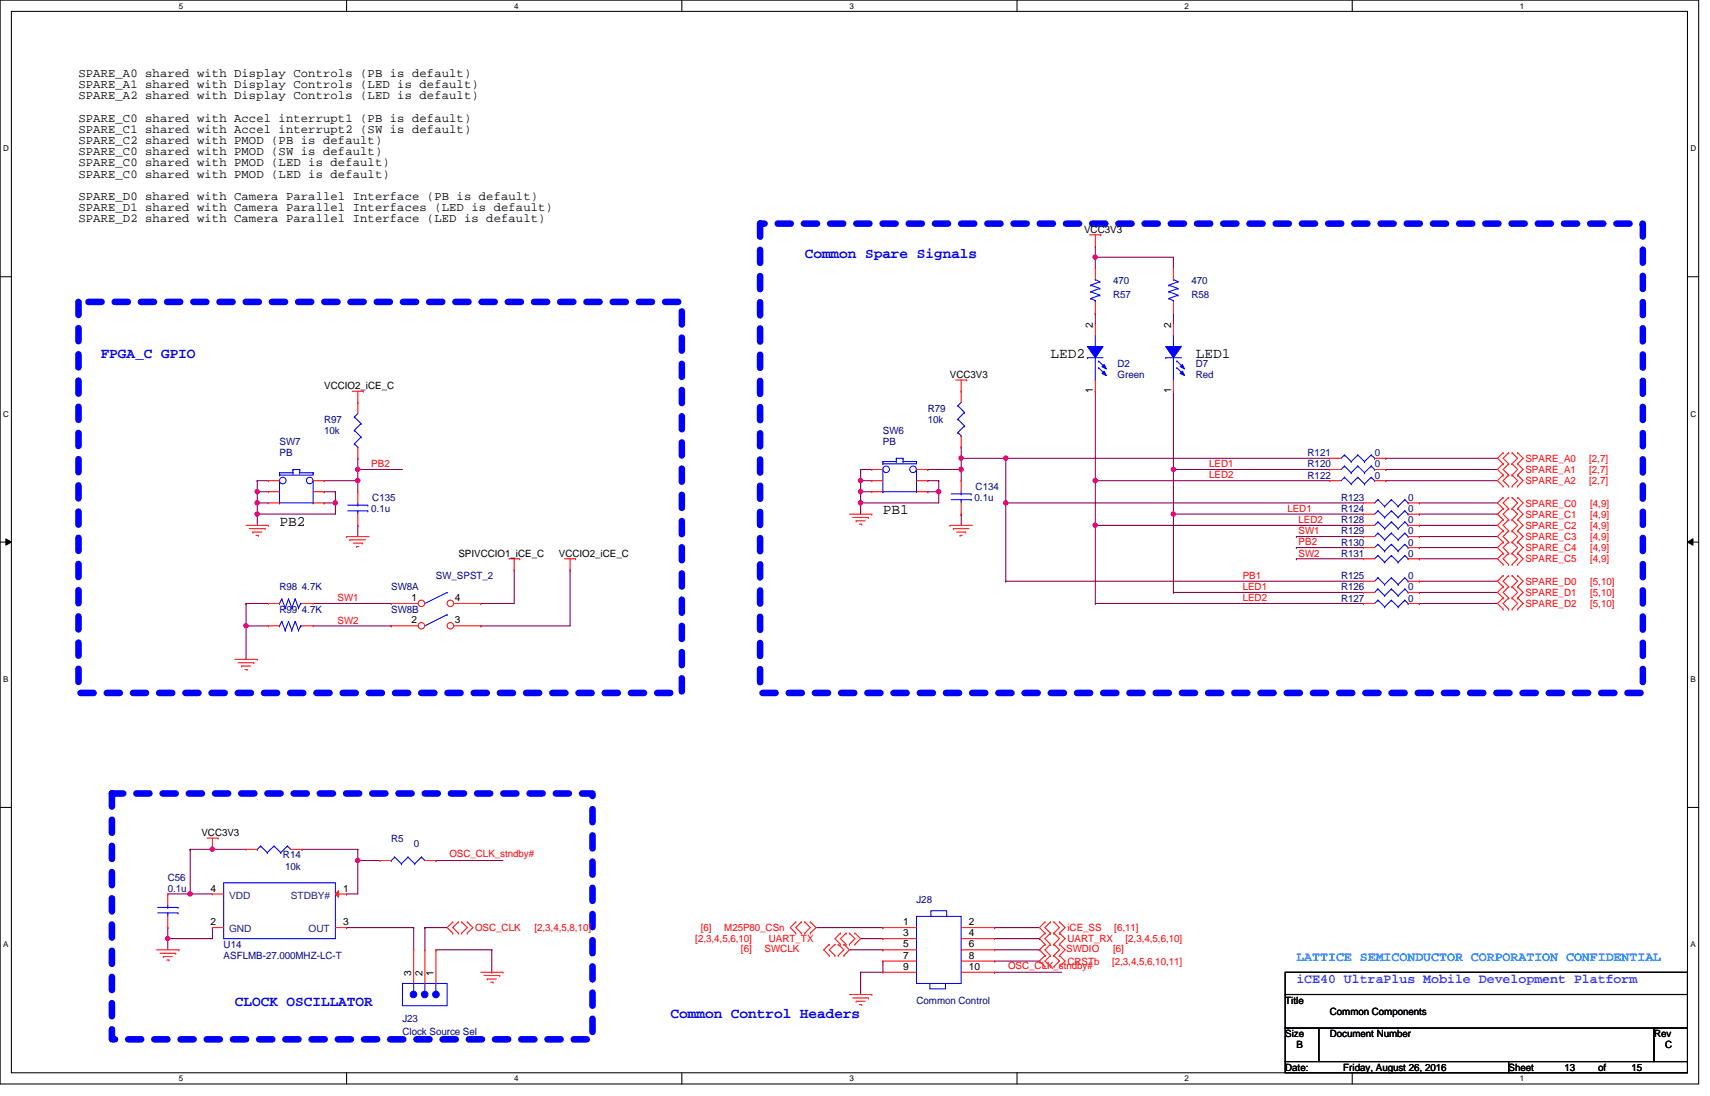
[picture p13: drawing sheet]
<svg xmlns="http://www.w3.org/2000/svg" width="420mm" height="269mm" viewBox="0 0 420 269" stroke-linecap="round" stroke-linejoin="round" font-family="sans-serif">
<defs><g id="words">
<g font-size="3.6" fill="#00f">
<text x="197.6" y="63.3">Common Spare Signals</text>
<text x="24.7" y="88">FPGA_C GPIO</text>
<text x="57.7" y="247.1">CLOCK OSCILLATOR</text>
<text x="164.6" y="249.9">Common Control Headers</text>
</g>
<g font-size="3.6">
<text x="257.9" y="87.9">LED2</text>
<text x="293.6" y="87.9">LED1</text>
<text x="68.6" y="129">PB2</text>
<text x="216.7" y="126.3">PB1</text>
</g>
<text font-size="3.3" fill="#0080ff" x="318.3" y="235.9">LATTICE SEMICONDUCTOR CORPORATION CONFIDENTIAL</text>
<text font-size="3.3" fill="#8000ff" x="318.3" y="241.4">iCE40 UltraPlus Mobile Development Platform</text>
<g font-size="3">
<text x="19.3" y="21.7">SPARE_A1 shared with Display Controls (LED is default)</text>
<text x="19.3" y="18.9">SPARE_A0 shared with Display Controls (PB is default)</text>
<text x="19.3" y="24.4">SPARE_A2 shared with Display Controls (LED is default)</text>
<text x="19.3" y="29.9">SPARE_C0 shared with Accel interrupt1 (PB is default)</text>
<text x="19.3" y="32.6">SPARE_C1 shared with Accel interrupt2 (SW is default)</text>
<text x="19.3" y="35.4">SPARE_C2 shared with PMOD (PB is default)</text>
<text x="19.3" y="38.1">SPARE_C0 shared with PMOD (SW is default)</text>
<text x="19.3" y="40.9">SPARE_C0 shared with PMOD (LED is default)</text>
<text x="19.3" y="43.6">SPARE_C0 shared with PMOD (LED is default)</text>
<text x="19.3" y="51.9">SPARE_D1 shared with Camera Parallel Interfaces (LED is default)</text>
<text x="19.3" y="49.1">SPARE_D0 shared with Camera Parallel Interface (PB is default)</text>
<text x="19.3" y="54.6">SPARE_D2 shared with Camera Parallel Interface (LED is default)</text>
</g>
<g font-size="2.5">
<text x="266.1" y="57.1">VCC3V3</text>
<text x="268.3" y="80.4" transform="rotate(-90 268.3 80.4)">2</text>
<text x="287.5" y="80.4" transform="rotate(-90 287.5 80.4)">2</text>
<text x="79.6" y="95.5">VCCIO2_iCE_C</text>
<text x="233.2" y="92.8">VCC3V3</text>
<text x="268.3" y="96.6" transform="rotate(-90 268.3 96.6)">1</text>
<text x="287.5" y="96.6" transform="rotate(-90 287.5 96.6)">1</text>
<text x="112.5" y="136.7">SPIVCCIO1_iCE_C</text>
<text x="137.2" y="136.7">VCCIO2_iCE_C</text>
<text x="101" y="147.6">1</text>
<text x="111.7" y="147.6">4</text>
<text x="101" y="153.1">2</text>
<text x="111.7" y="153.1">3</text>
<text x="49.4" y="205.3">VCC3V3</text>
<text x="51.6" y="218.9">4</text>
<text x="84.2" y="218.9">1</text>
<text x="51.6" y="227.2">2</text>
<text x="84.2" y="227.2">3</text>
<text x="221.7" y="227.2">1</text>
<text x="237.9" y="227.2">2</text>
<text x="221.7" y="229.9">3</text>
<text x="221.7" y="232.6">5</text>
<text x="237.9" y="229.9">4</text>
<text x="237.9" y="232.6">6</text>
<text x="101" y="239.6" transform="rotate(-90 101 239.6)">3</text>
<text x="103.7" y="239.6" transform="rotate(-90 103.7 239.6)">2</text>
<text x="106.4" y="239.6" transform="rotate(-90 106.4 239.6)">1</text>
<text x="221.7" y="235.4">7</text>
<text x="221.7" y="238.1">9</text>
<text x="237.9" y="235.4">8</text>
<text x="237.9" y="238.1">10</text>
<text x="315.5" y="246.4">Title</text>
<text x="326.5" y="249.2">Common Components</text>
<text x="315.5" y="254.7">Size</text>
<text x="318.3" y="257.4">B</text>
<text x="326.5" y="254.7">Document Number</text>
<text x="406.1" y="254.7">Rev</text>
<text x="408.8" y="257.4">C</text>
<text x="315.5" y="262.9">Date:</text>
<text x="329.8" y="262.9">Friday, August 26, 2016</text>
<text x="370.4" y="262.9">Sheet</text>
<text x="384.1" y="262.9">13</text>
<text x="392.3" y="262.9">of</text>
<text x="400.6" y="262.9">15</text>
</g>
<g font-size="2.5" fill="#000080">
<text x="273.3" y="69.8">470</text>
<text x="292.5" y="69.8">470</text>
<text x="273.3" y="73.1">R57</text>
<text x="292.5" y="73.1">R58</text>
<text x="274.4" y="90.1">D2</text>
<text x="274.4" y="92.8">Green</text>
<text x="293.6" y="90.1">D7</text>
<text x="293.6" y="92.8">Red</text>
<text x="227.8" y="101">R79</text>
<text x="79.6" y="103.8">R97</text>
<text x="79.6" y="106.6">10k</text>
<text x="216.7" y="106.6">SW6</text>
<text x="227.8" y="103.8">10k</text>
<text x="68.6" y="109.3">SW7</text>
<text x="68.6" y="112">PB</text>
<text x="216.7" y="109.3">PB</text>
<text x="321" y="112">R121</text>
<text x="337.5" y="112">0</text>
<text x="321" y="117.5">R122</text>
<text x="321" y="114.8">R120</text>
<text x="337.5" y="117.5">0</text>
<text x="337.5" y="114.8">0</text>
<text x="91.1" y="125.7">0.1u</text>
<text x="91.4" y="123">C135</text>
<text x="239.3" y="123">0.1u</text>
<text x="239.5" y="120.3">C134</text>
<text x="329.2" y="123">R123</text>
<text x="329.2" y="125.7">R124</text>
<text x="345.7" y="123">0</text>
<text x="345.7" y="125.7">0</text>
<text x="329.2" y="128.5">R128</text>
<text x="329.2" y="131.2">R129</text>
<text x="345.7" y="128.5">0</text>
<text x="345.7" y="131.2">0</text>
<text x="329.2" y="136.7">R131</text>
<text x="329.2" y="134">R130</text>
<text x="345.7" y="136.7">0</text>
<text x="345.7" y="134">0</text>
<text x="107" y="142.2">SW_SPST_2</text>
<text x="329.2" y="142.2">R125</text>
<text x="345.7" y="142.2">0</text>
<text x="68.6" y="144.9">R98 4.7K</text>
<text x="96.1" y="144.9">SW8A</text>
<text x="329.2" y="144.9">R126</text>
<text x="329.2" y="147.7">R127</text>
<text x="345.7" y="144.9">0</text>
<text x="345.7" y="147.7">0</text>
<text x="68.6" y="150.4">R99 4.7K</text>
<text x="96.1" y="150.4">SW8B</text>
<text x="96.1" y="206.7">R5</text>
<text x="101.6" y="208">0</text>
<text x="69.5" y="210.8">R14</text>
<text x="70" y="213.5">10k</text>
<text x="41.2" y="216.3">C56</text>
<text x="41.2" y="219">0.1u</text>
<text x="225" y="221.7">J28</text>
<text x="54.9" y="232.7">U14</text>
<text x="54.9" y="235.5">ASFLMB-27.000MHZ-LC-T</text>
<text x="98.8" y="250.8">J23</text>
<text x="225" y="246.4">Common Control</text>
<text x="98.8" y="254.1">Clock Source Sel</text>
</g>
<g font-size="2.5" fill="#f00">
<text x="374.5" y="113.4">SPARE_A0</text>
<text x="390.1" y="113.4">[2,7]</text>
<text x="91.1" y="114.7">PB2</text>
<text x="296.9" y="114.7">LED1</text>
<text x="296.9" y="117.5">LED2</text>
<text x="374.5" y="116.1">SPARE_A1</text>
<text x="374.5" y="118.9">SPARE_A2</text>
<text x="390.1" y="116.1">[2,7]</text>
<text x="390.1" y="118.9">[2,7]</text>
<text x="316.1" y="125.7">LED1</text>
<text x="374.5" y="124.4">SPARE_C0</text>
<text x="390.4" y="124.4">[4,9]</text>
<text x="318.8" y="128.4">LED2</text>
<text x="318.8" y="131.2">SW1</text>
<text x="374.5" y="127.1">SPARE_C1</text>
<text x="374.5" y="129.8">SPARE_C2</text>
<text x="390.4" y="127.1">[4,9]</text>
<text x="390.4" y="129.8">[4,9]</text>
<text x="318.8" y="133.9">PB2</text>
<text x="318.8" y="136.7">SW2</text>
<text x="374.5" y="132.6">SPARE_C3</text>
<text x="374.5" y="135.3">SPARE_C4</text>
<text x="390.4" y="132.6">[4,9]</text>
<text x="390.4" y="135.3">[4,9]</text>
<text x="305.1" y="142.2">PB1</text>
<text x="374.5" y="143.6">SPARE_D0</text>
<text x="374.5" y="138.1">SPARE_C5</text>
<text x="390.4" y="143.6">[5,10]</text>
<text x="390.4" y="138.1">[4,9]</text>
<text x="82.9" y="147.6">SW1</text>
<text x="305.1" y="144.9">LED1</text>
<text x="305.1" y="147.6">LED2</text>
<text x="374.5" y="146.3">SPARE_D1</text>
<text x="374.5" y="149.1">SPARE_D2</text>
<text x="390.4" y="146.3">[5,10]</text>
<text x="390.4" y="149.1">[5,10]</text>
<text x="82.9" y="153.1">SW2</text>
<text x="110.3" y="210.5">OSC_CLK_stndby#</text>
<text x="116.6" y="228.6">OSC_CLK</text>
<text x="131.2" y="228.6">[2,3,4,5,8,10]</text>
<text x="170.7" y="231.4">[2,3,4,5,6,10]</text>
<text x="172" y="228.6">[6]</text>
<text x="177.8" y="228.6">M25P80_CSn</text>
<text x="181.9" y="233.8">[6]</text>
<text x="187.7" y="233.8">SWCLK</text>
<text x="188.8" y="231.4">UART_TX</text>
<text x="261.7" y="233.8">SWDIO</text>
<text x="262" y="231.4">UART_RX</text>
<text x="262" y="228.6">iCE_SS</text>
<text x="273.3" y="233.8">[6]</text>
<text x="273.6" y="228.6">[6,11]</text>
<text x="276.3" y="231.4">[2,3,4,5,6,10]</text>
<text x="247.5" y="238">OSC_CLK_stndby#</text>
<text x="262" y="236.9">CRSTb</text>
<text x="273" y="236.9">[2,3,4,5,6,10,11]</text>
</g>
<g font-size="2.5" fill="#004080">
<text x="56.3" y="220.6">VDD</text>
<text x="71.4" y="220.6">STDBY#</text>
<text x="56.3" y="228.9">GND</text>
<text x="75.8" y="228.9">OUT</text>
</g>
<g font-size="2">
<text x="43.9" y="2.1">5</text>
<text x="126.2" y="2.1">4</text>
<text x="208.5" y="2.1">3</text>
<text x="290.8" y="2.1">2</text>
<text x="373.1" y="2.1">1</text>
<text x=".8" y="37.1">D</text>
<text x="415" y="37.1">D</text>
<text x=".8" y="102.3">C</text>
<text x="415" y="102.3">C</text>
<text x=".8" y="167.4">B</text>
<text x="415" y="167.4">B</text>
<text x=".8" y="232.6">A</text>
<text x="415" y="232.6">A</text>
<text x="43.9" y="265.5">5</text>
<text x="126.2" y="265.5">4</text>
<text x="208.5" y="265.5">3</text>
<text x="290.8" y="265.5">2</text>
<text x="373.1" y="265.5">1</text>
</g>
</g></defs>
<path d="M0 0h417v266.1h-417zM2.8 2.8h411.5v260.6h-411.5z" fill="none" stroke="#000" stroke-width=".25"/>
<g fill="#fff">
<path d="M43.9 .3h1.1v2.2h-1.1z"/>
<path d="M43.9 263.7h1.1v2.2h-1.1z"/>
</g>
<path d="M85.1 0v2.8M85.1 263.4v2.7" fill="none" stroke="#000" stroke-width=".25"/>
<g fill="#fff">
<path d="M126.2 .3h1.1v2.2h-1.1z"/>
<path d="M126.2 263.7h1.1v2.2h-1.1z"/>
</g>
<path d="M167.4 0v2.8M167.4 263.4v2.7" fill="none" stroke="#000" stroke-width=".25"/>
<g fill="#fff">
<path d="M208.5 .3h1.1v2.2h-1.1z"/>
<path d="M208.5 263.7h1.1v2.2h-1.1z"/>
</g>
<path d="M249.7 0v2.8M249.7 263.4v2.7" fill="none" stroke="#000" stroke-width=".25"/>
<g fill="#fff">
<path d="M290.8 .3h1.1v2.2h-1.1z"/>
<path d="M290.8 263.7h1.1v2.2h-1.1z"/>
</g>
<path d="M332 0v2.8M332 263.4v2.7" fill="none" stroke="#000" stroke-width=".25"/>
<g fill="#fff">
<path d="M373.1 .3h1.1v2.2h-1.1z"/>
<path d="M373.1 263.7h1.1v2.2h-1.1z"/>
<path d="M.8 35.3h1.4v2.2h-1.4z"/>
<path d="M415 35.3h1.4v2.2h-1.4z"/>
<path d="M.8 100.5h1.4v2.2h-1.4z"/>
<path d="M415 100.5h1.4v2.2h-1.4z"/>
</g>
<path d="M0 67.9h2.8M414.3 67.9h2.7" fill="none" stroke="#000" stroke-width=".25"/>
<g fill="#fff">
<path d="M.8 165.7h1.3v2.2h-1.3z"/>
<path d="M415 165.7h1.3v2.2h-1.3z"/>
</g>
<path d="M0 133.1h2.8M1.4 132.3l1.4 .8-1.4 .8zM414.3 133.1l1.3-.8v1.6zM414.3 133.1h2.7" fill="none" stroke="#000" stroke-width=".25"/>
<path d="M1.4 132.3l1.4 .8-1.4 .8zM414.3 133.1l1.3-.8v1.6z" fill="#000"/>
<g fill="#fff">
<path d="M.8 230.8h1.3v2.2h-1.3z"/>
<path d="M415 230.8h1.3v2.2h-1.3z"/>
</g>
<path d="M0 198.2h2.8M414.3 198.2h2.7" fill="none" stroke="#000" stroke-width=".25"/>
<path d="M186.6 54.9h216.7v115.2h-216.7zM19.3 74.1h148.1v96h-148.1zM27.5 194.8h118v60.4h-118z" fill="none" stroke="#00f" stroke-width="1.6" stroke-dasharray="3.2 3.2"/>
<path d="M46.7 219.5h.1M46.7 208.5h.1M46.7 219.5h5.5M46.7 208.5v11M87.8 211.3h.1M87.8 211.3h5.5M41.2 230.5h.1M41.2 230.5v2.7" fill="none" stroke="#800040" stroke-width=".25"/>
<circle cx="46.7" cy="219.5" r=".54" fill="#f0f"/>
<circle cx="46.7" cy="219.5" r=".54" fill="none" stroke="#f0f" stroke-width=".25"/>
<path d="M87.8 211.3h.1M87.8 211.3v8.2M41.2 230.5h.1M41.2 230.5h11" fill="none" stroke="#800040" stroke-width=".25"/>
<circle cx="87.8" cy="211.3" r=".54" fill="#f0f"/>
<circle cx="87.8" cy="211.3" r=".54" fill="none" stroke="#f0f" stroke-width=".25"/>
<path d="M85.1 219.5h.1M85.1 219.5h2.7M41.2 227.8h.1M41.2 227.8v2.7M52.2 227.8h.1M52.2 227.8v2.7" fill="none" stroke="#800040" stroke-width=".25"/>
<circle cx="41.2" cy="230.4" r=".54" fill="#f0f"/>
<circle cx="41.2" cy="230.4" r=".54" fill="none" stroke="#f0f" stroke-width=".25"/>
<path d="M41.2 219.5h.1M41.2 219.5h5.5M52.2 208.5h.1M52.2 208.5h8.2" fill="none" stroke="#800040" stroke-width=".25"/>
<circle cx="52.1" cy="208.5" r=".54" fill="#f0f"/>
<circle cx="52.1" cy="208.5" r=".54" fill="none" stroke="#f0f" stroke-width=".25"/>
<g fill="none" stroke="#800040" stroke-width=".25">
<path d="M211.3 123.5h.1M230.5 120.7h.1M230.5 120.7v2.8h-19.2M46.7 208.5h.1M46.7 208.5h5.5M74.1 208.5h.1M74.1 208.5h13.7M87.8 208.5h.1M87.8 208.5v2.8M107 211.3h.1M107 211.3h16.5M104.3 227.8h.1"/>
<path d="M104.3 227.8h5.5"/>
</g>
<circle cx="230.4" cy="120.7" r=".54" fill="#f0f"/>
<circle cx="230.4" cy="120.7" r=".54" fill="none" stroke="#f0f" stroke-width=".25"/>
<path d="M211.3 123.5h.1M211.3 123.5v2.7" fill="none" stroke="#800040" stroke-width=".25"/>
<circle cx="211.3" cy="123.5" r=".54" fill="#f0f"/>
<circle cx="211.3" cy="123.5" r=".54" fill="none" stroke="#f0f" stroke-width=".25"/>
<path d="M236 115.3h.1M236 115.3v2.7" fill="none" stroke="#800040" stroke-width=".25"/>
<circle cx="235.9" cy="115.2" r=".54" fill="#f0f"/>
<circle cx="235.9" cy="115.2" r=".54" fill="none" stroke="#f0f" stroke-width=".25"/>
<path d="M211.3 115.3h.1M211.3 115.3v2.7M236 126.2h.1M236 126.2v2.8" fill="none" stroke="#800040" stroke-width=".25"/>
<circle cx="211.3" cy="118" r=".54" fill="#f0f"/>
<circle cx="211.3" cy="118" r=".54" fill="none" stroke="#f0f" stroke-width=".25"/>
<path d="M211.3 115.3h.1M211.3 115.3h2.7M236 112.5h.1M236 112.5v2.8" fill="none" stroke="#800040" stroke-width=".25"/>
<circle cx="235.9" cy="112.5" r=".54" fill="#f0f"/>
<circle cx="235.9" cy="112.5" r=".54" fill="none" stroke="#f0f" stroke-width=".25"/>
<path d="M211.3 118h.1M211.3 118h2.7M211.3 118v2.7M227.8 115.3h.1M227.8 115.3h8.2M211.3 120.7h.1M211.3 120.7h2.7" fill="none" stroke="#800040" stroke-width=".25"/>
<circle cx="211.3" cy="120.7" r=".54" fill="#f0f"/>
<circle cx="211.3" cy="120.7" r=".54" fill="none" stroke="#f0f" stroke-width=".25"/>
<g fill="none" stroke="#800040" stroke-width=".25">
<path d="M87.8 118h.1M87.8 118v2.7M227.8 118h.1M227.8 118h2.7M230.5 118h.1M230.5 118v2.7h-2.7M63.2 126.2h.1M63.2 126.2v2.8M82.3 123.5h.1M82.3 123.5v2.7h-19.1M211.3 120.7h.1M211.3 120.7v2.8"/>
<path d="M227.8 120.7h.1"/>
</g>
<circle cx="87.8" cy="118" r=".54" fill="#f0f"/>
<circle cx="87.8" cy="118" r=".54" fill="none" stroke="#f0f" stroke-width=".25"/>
<path d="M63.2 118h.1M63.2 118v2.7M87.8 129h.1M87.8 129v2.7" fill="none" stroke="#800040" stroke-width=".25"/>
<circle cx="63.1" cy="120.7" r=".54" fill="#f0f"/>
<circle cx="63.1" cy="120.7" r=".54" fill="none" stroke="#f0f" stroke-width=".25"/>
<path d="M63.2 118h.1M63.2 118h2.7M79.6 118h.1M87.8 115.3h.1M87.8 115.3v2.7h-8.2M63.2 120.7h.1M63.2 123.5h.1M63.2 120.7h2.7M63.2 120.7v2.8M63.2 123.5h2.7" fill="none" stroke="#800040" stroke-width=".25"/>
<circle cx="63.1" cy="123.5" r=".54" fill="#f0f"/>
<circle cx="63.1" cy="123.5" r=".54" fill="none" stroke="#f0f" stroke-width=".25"/>
<path d="M63.2 123.5h.1M63.2 123.5v2.7" fill="none" stroke="#800040" stroke-width=".25"/>
<circle cx="63.1" cy="126.2" r=".54" fill="#f0f"/>
<circle cx="63.1" cy="126.2" r=".54" fill="none" stroke="#f0f" stroke-width=".25"/>
<path d="M79.6 120.7h.1M79.6 120.7h2.7M82.3 120.7h.1M82.3 120.7v2.8" fill="none" stroke="#800040" stroke-width=".25"/>
<circle cx="82.3" cy="123.5" r=".54" fill="#f0f"/>
<circle cx="82.3" cy="123.5" r=".54" fill="none" stroke="#f0f" stroke-width=".25"/>
<path d="M87.8 115.3h.1M87.8 112.5h.1M87.8 115.3h11M87.8 112.5v2.8M79.6 123.5h.1M79.6 123.5h2.7" fill="none" stroke="#800040" stroke-width=".25"/>
<circle cx="87.8" cy="115.2" r=".54" fill="#f0f"/>
<circle cx="87.8" cy="115.2" r=".54" fill="none" stroke="#f0f" stroke-width=".25"/>
<g fill="none" stroke="#800040" stroke-width=".25">
<path d="M268.9 60.4h.1M268.9 60.4v2.8M236 109.8h.1M236 109.8v2.7M340.2 112.5h.1M340.2 115.3h.1M340.2 118h.1M340.2 112.5h27.4M340.2 115.3h27.4M340.2 118h27.4M126.2 140h.1M126.2 140v8.2h-8.2"/>
<path d="M288.1 126.2h.1M288.1 126.2h46.6M348.4 123.5h.1M348.4 126.2h.1M348.4 129h.1M348.4 131.7h.1M348.4 134.5h.1M348.4 137.2h.1M348.4 123.5h19.2M348.4 126.2h19.2M348.4 129h19.2M348.4 131.7h19.2"/>
<path d="M348.4 134.5h19.2M348.4 137.2h19.2M60.4 148.2h.1M60.4 153.7h.1M60.4 148.2h5.5M60.4 153.7h5.5M60.4 153.7v8.2M76.9 148.2h19.2M76.9 153.7h19.2M96.1 148.2h.1M96.1 153.7h.1M118 148.2h.1"/>
<path d="M118 153.7h.1M118 153.7h22M348.4 142.7h.1M348.4 145.5h.1M348.4 148.2h.1M348.4 142.7h19.2M348.4 145.5h19.2M348.4 148.2h19.2"/>
</g>
<circle cx="268.9" cy="63.1" r=".54" fill="#f0f"/>
<circle cx="268.9" cy="63.1" r=".54" fill="none" stroke="#f0f" stroke-width=".25"/>
<g fill="none" stroke="#800040" stroke-width=".25">
<path d="M268.9 63.2h.1M268.9 76.9h.1M268.9 63.2v2.7M268.9 76.9v2.7M268.9 63.2h19.2M288.1 63.2h.1M288.1 76.9h.1M288.1 63.2v2.7M288.1 76.9v2.7M268.9 96.1h.1M268.9 96.1v21.9M288.1 96.1h.1"/>
<path d="M288.1 96.1v19.2M288.1 115.3h.1M288.1 115.3h38.4M140 140h.1M140 140v13.7"/>
</g>
<circle cx="288.1" cy="115.2" r=".54" fill="#f0f"/>
<circle cx="288.1" cy="115.2" r=".54" fill="none" stroke="#f0f" stroke-width=".25"/>
<path d="M246.9 112.5h.1M246.9 112.5h79.6" fill="none" stroke="#800040" stroke-width=".25"/>
<circle cx="246.9" cy="112.5" r=".54" fill="#f0f"/>
<circle cx="246.9" cy="112.5" r=".54" fill="none" stroke="#f0f" stroke-width=".25"/>
<path d="M268.9 118h.1M268.9 118h57.6" fill="none" stroke="#800040" stroke-width=".25"/>
<circle cx="268.9" cy="118" r=".54" fill="#f0f"/>
<circle cx="268.9" cy="118" r=".54" fill="none" stroke="#f0f" stroke-width=".25"/>
<g fill="none" stroke="#800040" stroke-width=".25">
<path d="M268.9 129h.1M268.9 129h65.8M318.3 131.7h.1M318.3 134.5h.1M318.3 137.2h.1M318.3 131.7h16.4M318.3 134.5h16.4M318.3 137.2h16.4M60.4 148.2h.1M60.4 148.2v5.5M246.9 142.7h.1M246.9 142.7h87.8"/>
<path d="M268.9 148.2h.1M268.9 148.2h65.8M288.1 145.5h.1M288.1 145.5h46.6"/>
</g>
<circle cx="60.4" cy="153.6" r=".54" fill="#f0f"/>
<circle cx="60.4" cy="153.6" r=".54" fill="none" stroke="#f0f" stroke-width=".25"/>
<g fill="none" stroke="#800040" stroke-width=".25">
<path d="M246.9 123.5h.1M246.9 123.5v19.2M211.3 238.7h.1M211.3 238.7v5.5M211.3 230.5h5.4M216.7 236h.1M216.7 230.5h.1M216.7 236v2.7h-5.4M244.2 236h.1M244.2 238.7h.1M244.2 238.7h16.4M244.2 236h11"/>
<path d="M244.2 230.5h11M255.2 230.5h.1"/>
</g>
<circle cx="246.9" cy="123.5" r=".54" fill="#f0f"/>
<circle cx="246.9" cy="123.5" r=".54" fill="none" stroke="#f0f" stroke-width=".25"/>
<path d="M236 112.5h.1M236 112.5h10.9M246.9 112.5h.1M246.9 112.5v11M288.1 115.3h.1M288.1 115.3v30.2M246.9 123.5h.1M246.9 123.5h87.8M288.1 126.2h.1" fill="none" stroke="#800040" stroke-width=".25"/>
<circle cx="288.1" cy="126.2" r=".54" fill="#f0f"/>
<circle cx="288.1" cy="126.2" r=".54" fill="none" stroke="#f0f" stroke-width=".25"/>
<path d="M268.9 118h.1M268.9 118v30.2M268.9 129h.1" fill="none" stroke="#800040" stroke-width=".25"/>
<circle cx="268.9" cy="129" r=".54" fill="#f0f"/>
<circle cx="268.9" cy="129" r=".54" fill="none" stroke="#f0f" stroke-width=".25"/>
<g fill="none" stroke="#800040" stroke-width=".25">
<path d="M85.1 227.8h.1M85.1 227.8h16.5M101.6 227.8h.1M101.6 227.8v5.4M104.3 227.8h.1M104.3 227.8v5.4M107 233.2h13.7M120.7 233.2h.1M120.7 238.7h.1M120.7 233.2v5.5M200.3 227.8h16.4M208.5 233.2h8.2"/>
<path d="M216.7 227.8h.1M216.7 233.2h.1M244.2 227.8h.1M244.2 233.2h11M244.2 227.8h11M255.2 233.2h.1"/>
</g>
<g fill="none" stroke="#f00" stroke-width=".25">
<path d="M267.5 57.7h2.8M268.9 57.7v2.7M270.3 57.7h.1M268.9 60.4h.1M86.4 96.1h2.8M87.8 98.8h.1M87.8 96.1v5.5M89.2 96.1h.1M234.6 93.3h2.7M236 96.1h.1M236 93.3v5.5M237.3 93.3h.1"/>
<path d="M65.9 118h.1M65.9 118h2.7M76.9 118h2.7M79.6 118h.1M87.8 112.5h.1M87.8 109.8v2.7M214 115.3h.1M214 118h.1M214 118h2.7M214 115.3h2.7M225 118h2.8M225 115.3h2.8"/>
<path d="M227.8 115.3h.1M227.8 118h.1M236 109.8h.1M236 107v2.8M326.5 118h.1M326.5 112.5h.1M326.5 118h2.7M326.5 112.5h2.7M337.5 118h2.7M337.5 112.5h2.7M340.2 118h.1M340.2 112.5h.1"/>
<path d="M369 111.2h.1M369 113.9h.1M369 116.6h.1M369 119.4h.1M369 111.2l-1.4 1.3 1.4 1.4M369 113.9l-1.4 1.4 1.4 1.3M369 116.6l-1.4 1.4 1.4 1.4M370.4 113.9h.1M370.4 111.2h.1M370.4 116.6h.1M370.4 119.4h.1M370.4 111.2l-1.4 1.3 1.4 1.4"/>
<path d="M370.4 113.9l-1.4 1.4 1.4 1.3M370.4 116.6l-1.4 1.4 1.4 1.4M371.2 113.9h.1M371.2 111.2h.1M371.2 116.6h.1M371.2 119.4h.1M371.2 111.2l1.4 1.3-1.4 1.4M371.2 113.9l1.4 1.4-1.4 1.3M371.2 116.6l1.4 1.4-1.4 1.4M372.6 111.2h.1M372.6 113.9h.1M372.6 116.6h.1"/>
<path d="M372.6 119.4h.1M372.6 111.2l1.3 1.3-1.3 1.4M372.6 113.9l1.3 1.4-1.3 1.3M372.6 116.6l1.3 1.4-1.3 1.4M60.4 129h5.5M61.2 129.8h3.9M62.1 130.6h.1M62.1 130.6h2.2M62.9 131.4h.5M63.4 131.4h.1M65.1 129.8h.1M65.9 129h.1"/>
<path d="M65.9 120.7h.1M65.9 123.5h.1M65.9 123.5h2.7M65.9 120.7h2.7M76.9 123.5h2.7M76.9 120.7h2.7M79.6 120.7h.1M79.6 123.5h.1M85.1 131.7h.1M85.1 131.7h5.5M85.9 132.5h.1M85.9 132.5h3.8"/>
<path d="M86.7 133.3h2.2M87.5 134.2h.1M87.5 134.2h.6M88.9 133.3h.1M124.9 137.2h2.7M126.2 140h.1M126.2 137.2v2.8M127.6 137.2h.1M138.6 137.2h2.7M140 140h.1M140 137.2v2.8M141.3 137.2h.1"/>
<path d="M208.5 126.2h5.5M209.3 127h3.9M210.2 127.9h.1M210.2 127.9h2.2M211 128.7h.5M211.5 128.7h.1M213.2 127h.1M214 126.2h.1M214 120.7h.1M214 120.7h2.7M225 120.7h2.8M227.8 120.7h.1"/>
<path d="M233.2 129h.1M233.2 129h5.5M234.1 129.8h.1M234.1 129.8h3.8M234.9 130.6h2.2M235.7 131.4h.1M235.7 131.4h.5M237.1 130.6h.1M334.7 123.5h.1M334.7 137.2h.1M334.7 126.2h.1M334.7 129h.1"/>
<path d="M334.7 126.2h2.8M334.7 129h2.8M334.7 137.2h2.8M334.7 123.5h2.8M345.7 126.2h2.7M345.7 129h2.7M345.7 137.2h2.7M345.7 123.5h2.7M348.4 123.5h.1M348.4 137.2h.1M348.4 126.2h.1M348.4 129h.1"/>
<path d="M369 122.1h.1M369 124.9h.1M369 127.6h.1M369 130.3h.1M369 133.1h.1M369 135.8h.1M369 138.6h.1M369 122.1l-1.4 1.4 1.4 1.4M369 124.9l-1.4 1.3 1.4 1.4M369 127.6l-1.4 1.4 1.4 1.3M369 130.3l-1.4 1.4 1.4 1.4M369 133.1l-1.4 1.4 1.4 1.3"/>
<path d="M369 135.8l-1.4 1.4 1.4 1.4M370.4 124.9h.1M370.4 122.1h.1M370.4 127.6h.1M370.4 130.3h.1M370.4 133.1h.1M370.4 135.8h.1M370.4 138.6h.1M370.4 122.1l-1.4 1.4 1.4 1.4M370.4 124.9l-1.4 1.3 1.4 1.4M370.4 127.6l-1.4 1.4 1.4 1.3M370.4 130.3l-1.4 1.4 1.4 1.4"/>
<path d="M370.4 133.1l-1.4 1.4 1.4 1.3M370.4 135.8l-1.4 1.4 1.4 1.4M371.2 124.9h.1M371.2 122.1h.1M371.2 127.6h.1M371.2 130.3h.1M371.2 133.1h.1M371.2 135.8h.1M371.2 138.6h.1M371.2 122.1l1.4 1.4-1.4 1.4M371.2 124.9l1.4 1.3-1.4 1.4M371.2 127.6l1.4 1.4-1.4 1.3"/>
<path d="M371.2 130.3l1.4 1.4-1.4 1.4M371.2 133.1l1.4 1.4-1.4 1.3M371.2 135.8l1.4 1.4-1.4 1.4M372.6 122.1h.1M372.6 124.9h.1M372.6 127.6h.1M372.6 130.3h.1M372.6 133.1h.1M372.6 135.8h.1M372.6 138.6h.1M372.6 122.1l1.3 1.4-1.3 1.4M372.6 124.9l1.3 1.3-1.3 1.4"/>
<path d="M372.6 127.6l1.3 1.4-1.3 1.3M372.6 130.3l1.3 1.4-1.3 1.4M372.6 133.1l1.3 1.4-1.3 1.3M372.6 135.8l1.3 1.4-1.3 1.4M369 141.3h.1M369 144.1h.1M369 146.8h.1M369 149.6h.1M369 141.3l-1.4 1.4 1.4 1.4M369 144.1l-1.4 1.4 1.4 1.3M369 146.8l-1.4 1.4 1.4 1.4M370.4 144.1h.1"/>
<path d="M370.4 141.3h.1M370.4 146.8h.1M370.4 149.6h.1M370.4 141.3l-1.4 1.4 1.4 1.4M370.4 144.1l-1.4 1.4 1.4 1.3M370.4 146.8l-1.4 1.4 1.4 1.4M371.2 144.1h.1M371.2 141.3h.1M371.2 146.8h.1M371.2 149.6h.1M371.2 141.3l1.4 1.4-1.4 1.4M371.2 144.1l1.4 1.4-1.4 1.3"/>
<path d="M371.2 146.8l1.4 1.4-1.4 1.4M372.6 141.3h.1M372.6 144.1h.1M372.6 146.8h.1M372.6 149.6h.1M372.6 141.3l1.3 1.4-1.3 1.4M372.6 144.1l1.3 1.4-1.3 1.3M372.6 146.8l1.3 1.4-1.3 1.4M57.7 161.9h5.5M58.5 162.7h3.8M59.3 163.5h.1M59.3 163.5h2.2"/>
<path d="M60.1 164.4h.6M60.7 164.4h.1M62.3 162.7h.1M63.2 161.9h.1M50.8 205.8h2.8M52.2 208.5h.1M52.2 205.8v2.7M53.6 205.8h.1M38.4 233.2h5.5M39.3 234.1h3.8M40.1 234.9h.1M40.1 234.9h2.2"/>
<path d="M40.9 235.7h.6M41.5 235.7h.1M43.1 234.1h.1M43.9 233.2h.1M111.2 226.4h.1M111.2 229.1h.1M111.2 226.4l-1.4 1.4 1.4 1.3M112.5 229.1h.1M112.5 226.4h.1M112.5 226.4l-1.3 1.4 1.3 1.3M113.3 229.1h.1M113.3 226.4h.1"/>
<path d="M113.3 226.4l1.4 1.4-1.4 1.3M114.7 226.4h.1M114.7 229.1h.1M114.7 226.4l1.4 1.4-1.4 1.3M118 238.7h5.5M118.8 239.5h3.9M122.7 239.5h.1M123.5 238.7h.1M195.4 226.4h.1M195.4 229.1h.1M195.4 226.4l-1.4 1.4 1.4 1.3M196.7 229.1h.1"/>
<path d="M196.7 226.4h.1M196.7 226.4l-1.3 1.4 1.3 1.3M197.6 229.1h.1M197.6 226.4h.1M197.6 226.4l1.3 1.4-1.3 1.3M198.9 226.4h.1M198.9 229.1h.1M198.9 226.4l1.4 1.4-1.4 1.3M203.6 234.6h.1M203.6 231.9h.1M203.6 231.9l-1.4 1.3 1.4 1.4M205 231.9h.1"/>
<path d="M205 234.6h.1M205 231.9l-1.4 1.3 1.4 1.4M205.8 231.9h.1M205.8 234.6h.1M205.8 231.9l1.4 1.3-1.4 1.4M206.3 229.1h.1M206.3 231.9h.1M206.3 229.1l-1.3 1.4 1.3 1.4M207.2 234.6h.1M207.2 231.9h.1M207.2 231.9l1.3 1.3-1.3 1.4M207.7 231.9h.1"/>
<path d="M207.7 229.1h.1M207.7 229.1l-1.4 1.4 1.4 1.4M208.5 231.9h.1M208.5 229.1h.1M208.5 229.1l1.4 1.4-1.4 1.4M209.9 229.1h.1M209.9 231.9h.1M209.9 229.1l1.4 1.4-1.4 1.4M256.5 229.1h.1M256.5 231.9h.1M256.5 234.6h.1M256.5 237.3h.1"/>
<path d="M256.5 226.4h.1M256.5 229.1l-1.3 1.4 1.3 1.4M256.5 234.6l-1.3 1.4 1.3 1.3M256.5 226.4l-1.3 1.4 1.3 1.3M256.5 231.9l-1.3 1.3 1.3 1.4M257.9 231.9h.1M257.9 229.1h.1M257.9 237.3h.1M257.9 234.6h.1M257.9 226.4h.1M257.9 229.1l-1.4 1.4 1.4 1.4M257.9 234.6l-1.4 1.4 1.4 1.3"/>
<path d="M257.9 226.4l-1.4 1.4 1.4 1.3M257.9 231.9l-1.4 1.3 1.4 1.4M258.7 231.9h.1M258.7 229.1h.1M258.7 237.3h.1M258.7 234.6h.1M258.7 226.4h.1M258.7 226.4l1.4 1.4-1.4 1.3M258.7 229.1l1.4 1.4-1.4 1.4M258.7 234.6l1.4 1.4-1.4 1.3M258.7 231.9l1.4 1.3-1.4 1.4M260.1 229.1h.1"/>
<path d="M260.1 231.9h.1M260.1 234.6h.1M260.1 237.3h.1M260.1 226.4h.1M260.1 229.1l1.4 1.4-1.4 1.4M260.1 234.6l1.4 1.4-1.4 1.3M260.1 226.4l1.4 1.4-1.4 1.3M260.1 231.9l1.4 1.3-1.4 1.4M119.6 240.4h.1M119.6 240.4h2.2M120.5 241.2h.5M121 241.2h.1"/>
<path d="M208.5 244.2h5.5M209.3 245h3.9M210.2 245.8h.1M210.2 245.8h2.2M211 246.7h.5M211.5 246.7h.1M213.2 245h.1M214 244.2h.1"/>
</g>
<path d="M315.5 238.7h98.8v5.5h-98.8zM315.5 244.2h98.8v8.2h-98.8zM315.5 252.4h8.3v8.2h-8.3zM323.8 252.4h82.3v8.2h-82.3zM406.1 252.4h8.2v8.2h-8.2zM315.5 260.6h54.9v2.8h-54.9zM370.4 260.6h43.9v2.8h-43.9z" fill="none" stroke="#000" stroke-width=".25"/>
<g fill="none" stroke="#00f" stroke-width=".25">
<path d="M235.2 99.6h.1M235.2 99.6l1.6 1.7M236 98.8l-.8 .8M68.6 116.6h.1M68.6 116.1h.1M68.6 116.1v.5M68.6 118v5.5M68.6 116.1h3.3M71.9 116.1h.1M71.9 115.3h.1M71.9 115.3v.8M71.9 115.3h1.7"/>
<path d="M73.6 115.3h.1M73.6 116.1h.1M73.6 116.1h3.3M73.6 115.3v.8M76.9 116.1h.1M76.9 116.1v.5h-8.3M76.9 118v5.5M87 102.4h.1M87 105.7h.1M87 109h.1M87 102.4l1.6 1.6M87 105.7l1.6 1.6"/>
<path d="M87 109l.8 .8M87.8 109.8h.1M87.8 101.6l-.8 .8M88.6 104h.1M88.6 107.3h.1M88.6 104l-1.6 1.7M88.6 107.3l-1.6 1.7M216.7 113.9h.1M216.7 113.3h.1M216.7 113.3v.6M216.7 115.3v5.4M216.7 113.3h3.3"/>
<path d="M220 113.3h.1M220 112.5h.1M220 112.5v.8M220 112.5h1.7M221.7 112.5h.1M221.7 113.3h.1M221.7 113.3h3.3M221.7 112.5v.8M225 113.3h.1M225 113.3v.6h-8.3M225 115.3v5.4M235.2 102.9h.1"/>
<path d="M235.2 106.2h.1M235.2 102.9l1.6 1.7M235.2 106.2l.8 .8M236 107h.1M236.8 101.3h.1M236.8 104.6h.1M236.8 101.3l-1.6 1.6M236.8 104.6l-1.6 1.6M330.1 117.2h.1M330.1 111.7h.1M330.1 117.2l-.9 .8M330.1 117.2l1.6 1.6"/>
<path d="M330.1 111.7l-.9 .8M330.1 111.7l1.6 1.6M331.7 118.8h.1M331.7 113.3h.1M333.3 117.2h.1M333.3 111.7h.1M333.3 117.2l-1.6 1.6M333.3 117.2l1.7 1.6M333.3 111.7l-1.6 1.6M333.3 111.7l1.7 1.6M335 118.8h.1M335 113.3h.1"/>
<path d="M336.6 117.2h.1M336.6 111.7h.1M336.6 117.2l-1.6 1.6M336.6 117.2l.9 .8M336.6 111.7l-1.6 1.6M336.6 111.7l.9 .8M337.5 118h.1M337.5 112.5h.1M68.6 123.5h.1M68.6 123.5h8.3M76.9 123.5h.1M216.7 120.7h.1"/>
<path d="M216.7 120.7h8.3M225 120.7h.1M338.3 122.7h.1M338.3 136.4h.1M338.3 125.4h.1M338.3 128.1h.1M338.3 122.7l-.8 .8M338.3 122.7l1.6 1.6M338.3 136.4l-.8 .8M338.3 136.4l1.6 1.6M338.3 125.4l-.8 .8M338.3 125.4l1.6 1.6"/>
<path d="M338.3 128.1l-.8 .9M338.3 128.1l1.6 1.7M339.9 124.3h.1M339.9 138h.1M339.9 127h.1M339.9 129.8h.1M341.6 122.7h.1M341.6 136.4h.1M341.6 125.4h.1M341.6 128.1h.1M341.6 122.7l-1.7 1.6M341.6 122.7l1.6 1.6"/>
<path d="M341.6 136.4l-1.7 1.6M341.6 136.4l1.6 1.6M341.6 125.4l-1.7 1.6M341.6 125.4l1.6 1.6M341.6 128.1l-1.7 1.7M341.6 128.1l1.6 1.7M343.2 124.3h.1M343.2 138h.1M343.2 127h.1M343.2 129.8h.1M344.9 122.7h.1M344.9 136.4h.1"/>
<path d="M344.9 125.4h.1M344.9 128.1h.1M344.9 125.4l.8 .8M344.9 122.7l-1.7 1.6M344.9 122.7l.8 .8M344.9 136.4l-1.7 1.6M344.9 136.4l.8 .8M344.9 125.4l-1.7 1.6M344.9 128.1l-1.7 1.7M344.9 128.1l.8 .9M345.7 123.5h.1M345.7 137.2h.1"/>
<path d="M345.7 126.2h.1M345.7 129h.1M109.8 145.5h.1M109.8 145.5l-5.5 2.7"/>
<circle cx="69.4" cy="118" r=".81"/>
<circle cx="76" cy="118" r=".81"/>
<circle cx="217.5" cy="115.2" r=".81"/>
<circle cx="224.2" cy="115.2" r=".81"/>
</g>
<circle cx="103.5" cy="148.1" r=".8" fill="#fff"/>
<g fill="none" stroke="#f00" stroke-width=".25">
<path d="M96.1 148.2h.1M96.1 148.2h6.6"/>
<circle cx="103.5" cy="148.1" r=".8"/>
</g>
<circle cx="110.6" cy="148.1" r=".8" fill="#fff"/>
<g fill="none" stroke="#f00" stroke-width=".25">
<path d="M111.4 148.2h6.6M118 148.2h.1"/>
<circle cx="110.6" cy="148.1" r=".8"/>
</g>
<path d="M109.8 150.9h.1M109.8 150.9l-5.5 2.8" fill="none" stroke="#00f" stroke-width=".25"/>
<circle cx="103.5" cy="153.6" r=".8" fill="#fff"/>
<g fill="none" stroke="#f00" stroke-width=".25">
<path d="M96.1 153.7h.1M96.1 153.7h6.6"/>
<circle cx="103.5" cy="153.6" r=".8"/>
</g>
<circle cx="110.6" cy="153.6" r=".8" fill="#fff"/>
<g fill="none" stroke="#f00" stroke-width=".25">
<path d="M65.9 148.2h.1M65.9 148.2h2.7M74.1 148.2h2.8M76.9 148.2h.1M111.4 153.7h6.6M118 153.7h.1M334.7 142.7h.1M334.7 145.5h.1M334.7 142.7h2.8M334.7 145.5h2.8M345.7 142.7h2.7M345.7 145.5h2.7"/>
<path d="M348.4 142.7h.1M348.4 145.5h.1M93.3 211.3h.1M93.3 211.3h2.8M104.3 211.3h2.7M107 211.3h.1M216.7 227.8h.1M216.7 230.5h.1M216.7 233.2h.1M216.7 236h.1M216.7 238.7h.1M216.7 227.8h8.3"/>
<path d="M216.7 230.5h8.3M216.7 233.2h8.3M216.7 236h8.3M216.7 238.7h8.3M236 227.8h8.2M236 230.5h8.2M236 233.2h8.2M236 236h8.2M236 238.7h8.2M244.2 227.8h.1M244.2 230.5h.1M244.2 233.2h.1"/>
<path d="M244.2 236h.1M244.2 238.7h.1"/>
<circle cx="110.6" cy="153.6" r=".8"/>
</g>
<g fill="none" stroke="#00f" stroke-width=".25">
<path d="M267 87.8h.1M267 87.8h3.8M268.9 85.1h.1M268.9 93.3h.1M268.9 82.3v2.8M268.9 87.8v5.5M68.6 148.2h.1M69.2 147.1h.1M69.2 147.1l.8 2.2M69.2 147.1l-.6 1.1M70 149.3h.1M70.8 147.1h.1"/>
<path d="M70.8 147.1l.8 2.2M70.8 147.1l-.8 2.2M71.6 149.3h.1M72.5 147.1h.1M72.5 147.1l.8 2.2M72.5 147.1l-.9 2.2M73.3 149.3h.1M73.8 148.2h.1M73.8 148.2l-.5 1.1M73.8 148.2h.3M338.3 141.9h.1M338.3 144.6h.1"/>
<path d="M338.3 141.9l-.8 .8M338.3 141.9l1.6 1.6M338.3 144.6l-.8 .9M338.3 144.6l1.6 1.7M339.9 143.5h.1M339.9 146.3h.1M341.6 141.9h.1M341.6 144.6h.1M341.6 141.9l-1.7 1.6M341.6 141.9l1.6 1.6M341.6 144.6l-1.7 1.7M341.6 144.6l1.6 1.7"/>
<path d="M343.2 143.5h.1M343.2 146.3h.1M344.9 141.9h.1M344.9 144.6h.1M344.9 141.9l-1.7 1.6M344.9 141.9l.8 .8M344.9 144.6l-1.7 1.7M344.9 144.6l.8 .9M345.7 142.7h.1M345.7 145.5h.1M96.1 211.3h.1M96.9 210.4h.1"/>
<path d="M96.9 210.4l1.7 1.7M96.9 210.4l-.8 .9M98.6 212.1h.1M100.2 210.4h.1M100.2 210.4l1.6 1.7M100.2 210.4l-1.6 1.7M101.8 212.1h.1M103.5 210.4h.1M103.5 210.4l.8 .9M103.5 210.4l-1.7 1.7M225 225h11v16.5h-11zM228.6 225v-1.4h3.8v1.4"/>
<path d="M228.3 241.5v1.3h3.8v-1.3"/>
</g>
<path d="M267 85.1h3.8l-1.9 2.7z" fill-rule="evenodd" fill="#00f"/>
<path d="M267 85.1h3.8l-1.9 2.7z" fill="none" stroke="#00f" stroke-width=".25"/>
<path d="M271.1 91.1l.5 1.1-1.1-.5z" fill-rule="evenodd" fill="#00f"/>
<path d="M271.1 91.1l.5 1.1-1.1-.5z" fill="none" stroke="#00f" stroke-width=".25"/>
<path d="M271.1 89.5l.5 1.1-1.1-.6z" fill-rule="evenodd" fill="#00f"/>
<g fill="none" stroke="#00f" stroke-width=".25">
<path d="M269.7 88.6h.1M269.7 90.3h.1M269.7 88.6l1.7 1.7M269.7 90.3l1.7 1.6M271.1 89.5l.5 1.1-1.1-.6zM286.2 87.8h.1M286.2 87.8h3.8M288.1 85.1h.1M288.1 93.3h.1M288.1 82.3v2.8M288.1 87.8v5.5M338.3 130.9h.1"/>
<path d="M338.3 130.9l-.8 .8M338.3 130.9l1.6 1.6M339.9 132.5h.1M341.6 130.9h.1M341.6 130.9l-1.7 1.6M341.6 130.9l1.6 1.6M343.2 132.5h.1M344.9 130.9h.1M344.9 130.9l-1.7 1.6M344.9 130.9l.8 .8M345.7 131.7h.1M68.6 153.7h.1"/>
<path d="M69.2 152.6h.1M69.2 152.6l.8 2.2M69.2 152.6l-.6 1.1M70 154.8h.1M70.8 152.6h.1M70.8 152.6l.8 2.2M70.8 152.6l-.8 2.2M71.6 154.8h.1M72.5 152.6h.1M72.5 152.6l.8 2.2M72.5 152.6l-.9 2.2M73.3 154.8h.1"/>
<path d="M73.8 153.7h.1M73.8 153.7l-.5 1.1M73.8 153.7h.3"/>
</g>
<path d="M268.9 79.6h.1M268.9 79.6v2.7M268.9 96.1h.1M268.9 93.3v2.8M334.7 131.7h.1M334.7 131.7h2.8M345.7 131.7h2.7M348.4 131.7h.1M65.9 153.7h.1M65.9 153.7h2.7M74.1 153.7h2.8M76.9 153.7h.1" fill="none" stroke="#f00" stroke-width=".25"/>
<path d="M286.2 85.1h3.8l-1.9 2.7z" fill-rule="evenodd" fill="#00f"/>
<path d="M286.2 85.1h3.8l-1.9 2.7z" fill="none" stroke="#00f" stroke-width=".25"/>
<path d="M290.3 91.1l.5 1.1-1.1-.5z" fill-rule="evenodd" fill="#00f"/>
<path d="M290.3 91.1l.5 1.1-1.1-.5z" fill="none" stroke="#00f" stroke-width=".25"/>
<path d="M290.3 89.5l.5 1.1-1.1-.6z" fill-rule="evenodd" fill="#00f"/>
<g fill="none" stroke="#00f" stroke-width=".25">
<path d="M288.9 88.6h.1M288.9 90.3h.1M288.9 88.6l1.7 1.7M288.9 90.3l1.7 1.6M290.3 89.5l.5 1.1-1.1-.6zM233.5 122.7h4.9M233.5 121.3h4.9M236 121.3h.1M236 122.7h.1M236 120.7v.6M236 122.7v.8M238.4 122.7h.1"/>
<path d="M238.4 121.3h.1M338.3 147.4h.1M338.3 147.4l-.8 .8M338.3 147.4l1.6 1.6M339.9 149h.1M341.6 147.4h.1M341.6 147.4l-1.7 1.6M341.6 147.4l1.6 1.6M343.2 149h.1M344.9 147.4h.1M344.9 147.4l-1.7 1.6M344.9 147.4l.8 .8"/>
<path d="M345.7 148.2h.1M54.9 216.7h27.4v13.8h-27.4z"/>
</g>
<g fill="none" stroke="#f00" stroke-width=".25">
<path d="M288.1 79.6h.1M288.1 79.6v2.7M288.1 96.1h.1M288.1 93.3v2.8M236 118h.1M236 118v2.7M236 126.2h.1M236 123.5v2.7M334.7 148.2h.1M334.7 148.2h2.8M345.7 148.2h2.7M348.4 148.2h.1"/>
<path d="M52.2 219.5h.1M52.2 219.5h2.7M52.2 227.8h.1M52.2 227.8h2.7"/>
</g>
<path d="M82.3 219.5l.8-.8v1.6z" fill="#f00"/>
<path d="M82.3 219.5l.8-.8v1.6zM82.3 219.5h2.8M85.1 219.5h.1M82.3 227.8h2.8M85.1 227.8h.1" fill="none" stroke="#f00" stroke-width=".25"/>
<path d="M98.8 241.5h11v5.4h-11z" fill="none" stroke="#00f" stroke-width=".25"/>
<circle cx="107" cy="244.2" r=".81" fill="#00f"/>
<circle cx="107" cy="244.2" r=".81" fill="none" stroke="#00f" stroke-width=".25"/>
<circle cx="104.3" cy="244.2" r=".81" fill="#00f"/>
<circle cx="104.3" cy="244.2" r=".81" fill="none" stroke="#00f" stroke-width=".25"/>
<circle cx="101.5" cy="244.2" r=".81" fill="#00f"/>
<g fill="none" stroke="#00f" stroke-width=".25">
<path d="M267.8 73.3h.1M267.8 71.6h.1M267.8 70h.1M267.8 73.3l1.1 .5M267.8 71.6l2.2 .9M267.8 70l2.2 .8M268.9 68.6h.1M268.9 73.8h.1M268.9 68.6l1.1 .6M268.9 73.8v.3M270 72.5h.1M270 70.8h.1"/>
<path d="M270 69.2h.1M270 72.5l-2.2 .8M270 70.8l-2.2 .8M270 69.2l-2.2 .8M287 73.3h.1M287 71.6h.1M287 70h.1M287 73.3l1.1 .5M287 71.6l2.2 .9M287 70l2.2 .8M288.1 68.6h.1M288.1 73.8h.1"/>
<path d="M288.1 68.6l1.1 .6M288.1 73.8v.3M289.2 72.5h.1M289.2 70.8h.1M289.2 69.2h.1M289.2 72.5l-2.2 .8M289.2 70.8l-2.2 .8M289.2 69.2l-2.2 .8M330.1 114.4h.1M330.1 114.4l-.9 .9M330.1 114.4l1.6 1.7M331.7 116.1h.1"/>
<path d="M333.3 114.4h.1M333.3 114.4l-1.6 1.7M333.3 114.4l1.7 1.7M335 116.1h.1M336.6 114.4h.1M336.6 114.4l-1.6 1.7M336.6 114.4l.9 .9M337.5 115.3h.1M85.3 125.4h5M85.3 124h5M87.8 124h.1M87.8 125.4h.1"/>
<path d="M87.8 123.5v.5M87.8 125.4v.8M90.3 125.4h.1M90.3 124h.1M338.3 133.6h.1M338.3 133.6l-.8 .9M338.3 133.6l1.6 1.7M339.9 135.3h.1M341.6 133.6h.1M341.6 133.6l-1.7 1.7M341.6 133.6l1.6 1.7M343.2 135.3h.1"/>
<path d="M344.9 133.6h.1M344.9 133.6l-1.7 1.7M344.9 133.6l.8 .9M345.7 134.5h.1M63.2 208.5h.1M64 207.7h.1M64 207.7l1.6 1.6M64 207.7l-.8 .8M65.6 209.3h.1M67.3 207.7h.1M67.3 207.7l1.6 1.6M67.3 207.7l-1.7 1.6"/>
<path d="M68.9 209.3h.1M70.6 207.7h.1M70.6 207.7l.8 .8M70.6 207.7l-1.7 1.6M38.7 224.2h5M38.7 222.8h5M41.2 222.8h.1M41.2 224.2h.1M41.2 222.2v.6M41.2 224.2v.8M43.7 224.2h.1M43.7 222.8h.1"/>
<path d="M101.6 244.2h.1M101.6 241.5v2.7M104.3 244.2h.1M104.3 241.5v2.7M107 244.2h.1M107 241.5v2.7"/>
<circle cx="101.5" cy="244.2" r=".81"/>
</g>
<g fill="none" stroke="#f00" stroke-width=".25">
<path d="M268.9 65.9h.1M268.9 76.9h.1M268.9 65.9v2.7M268.9 74.1v2.8M288.1 65.9h.1M288.1 76.9h.1M288.1 65.9v2.7M288.1 74.1v2.8M326.5 115.3h.1M326.5 115.3h2.7M337.5 115.3h2.7M340.2 115.3h.1"/>
<path d="M87.8 120.7h.1M87.8 129h.1M87.8 120.7v2.8M87.8 126.2v2.8M334.7 134.5h.1M334.7 134.5h2.8M345.7 134.5h2.7M348.4 134.5h.1M41.2 219.5h.1M41.2 219.5v2.7M60.4 208.5h.1M60.4 208.5h2.8"/>
<path d="M71.4 208.5h2.7M74.1 208.5h.1M41.2 227.8h.1M41.2 225v2.8M101.6 233.2h.1M101.6 233.2v8.3M104.3 233.2h.1M104.3 233.2v8.3M107 233.2h.1M107 233.2v8.3"/>
</g>
<circle cx="46.7" cy="219.5" r=".54" fill="#f0f"/>
<circle cx="46.7" cy="219.5" r=".54" fill="none" stroke="#f0f" stroke-width=".25"/>
<circle cx="87.8" cy="211.3" r=".54" fill="#f0f"/>
<circle cx="87.8" cy="211.3" r=".54" fill="none" stroke="#f0f" stroke-width=".25"/>
<circle cx="41.2" cy="230.4" r=".54" fill="#f0f"/>
<circle cx="41.2" cy="230.4" r=".54" fill="none" stroke="#f0f" stroke-width=".25"/>
<circle cx="52.1" cy="208.5" r=".54" fill="#f0f"/>
<circle cx="52.1" cy="208.5" r=".54" fill="none" stroke="#f0f" stroke-width=".25"/>
<circle cx="230.4" cy="120.7" r=".54" fill="#f0f"/>
<circle cx="230.4" cy="120.7" r=".54" fill="none" stroke="#f0f" stroke-width=".25"/>
<circle cx="211.3" cy="123.5" r=".54" fill="#f0f"/>
<circle cx="211.3" cy="123.5" r=".54" fill="none" stroke="#f0f" stroke-width=".25"/>
<circle cx="235.9" cy="115.2" r=".54" fill="#f0f"/>
<circle cx="235.9" cy="115.2" r=".54" fill="none" stroke="#f0f" stroke-width=".25"/>
<circle cx="211.3" cy="118" r=".54" fill="#f0f"/>
<circle cx="211.3" cy="118" r=".54" fill="none" stroke="#f0f" stroke-width=".25"/>
<circle cx="235.9" cy="112.5" r=".54" fill="#f0f"/>
<circle cx="235.9" cy="112.5" r=".54" fill="none" stroke="#f0f" stroke-width=".25"/>
<circle cx="211.3" cy="120.7" r=".54" fill="#f0f"/>
<circle cx="211.3" cy="120.7" r=".54" fill="none" stroke="#f0f" stroke-width=".25"/>
<circle cx="87.8" cy="118" r=".54" fill="#f0f"/>
<circle cx="87.8" cy="118" r=".54" fill="none" stroke="#f0f" stroke-width=".25"/>
<circle cx="63.1" cy="120.7" r=".54" fill="#f0f"/>
<circle cx="63.1" cy="120.7" r=".54" fill="none" stroke="#f0f" stroke-width=".25"/>
<circle cx="63.1" cy="123.5" r=".54" fill="#f0f"/>
<circle cx="63.1" cy="123.5" r=".54" fill="none" stroke="#f0f" stroke-width=".25"/>
<circle cx="63.1" cy="126.2" r=".54" fill="#f0f"/>
<circle cx="63.1" cy="126.2" r=".54" fill="none" stroke="#f0f" stroke-width=".25"/>
<circle cx="82.3" cy="123.5" r=".54" fill="#f0f"/>
<circle cx="82.3" cy="123.5" r=".54" fill="none" stroke="#f0f" stroke-width=".25"/>
<circle cx="87.8" cy="115.2" r=".54" fill="#f0f"/>
<circle cx="87.8" cy="115.2" r=".54" fill="none" stroke="#f0f" stroke-width=".25"/>
<circle cx="268.9" cy="63.1" r=".54" fill="#f0f"/>
<circle cx="268.9" cy="63.1" r=".54" fill="none" stroke="#f0f" stroke-width=".25"/>
<circle cx="288.1" cy="115.2" r=".54" fill="#f0f"/>
<circle cx="288.1" cy="115.2" r=".54" fill="none" stroke="#f0f" stroke-width=".25"/>
<circle cx="246.9" cy="112.5" r=".54" fill="#f0f"/>
<circle cx="246.9" cy="112.5" r=".54" fill="none" stroke="#f0f" stroke-width=".25"/>
<circle cx="268.9" cy="118" r=".54" fill="#f0f"/>
<circle cx="268.9" cy="118" r=".54" fill="none" stroke="#f0f" stroke-width=".25"/>
<circle cx="60.4" cy="153.6" r=".54" fill="#f0f"/>
<circle cx="60.4" cy="153.6" r=".54" fill="none" stroke="#f0f" stroke-width=".25"/>
<circle cx="246.9" cy="123.5" r=".54" fill="#f0f"/>
<circle cx="246.9" cy="123.5" r=".54" fill="none" stroke="#f0f" stroke-width=".25"/>
<circle cx="288.1" cy="126.2" r=".54" fill="#f0f"/>
<circle cx="288.1" cy="126.2" r=".54" fill="none" stroke="#f0f" stroke-width=".25"/>
<circle cx="268.9" cy="129" r=".54" fill="#f0f"/>
<circle cx="268.9" cy="129" r=".54" fill="none" stroke="#f0f" stroke-width=".25"/>
<use href="#words"/>
</svg>
